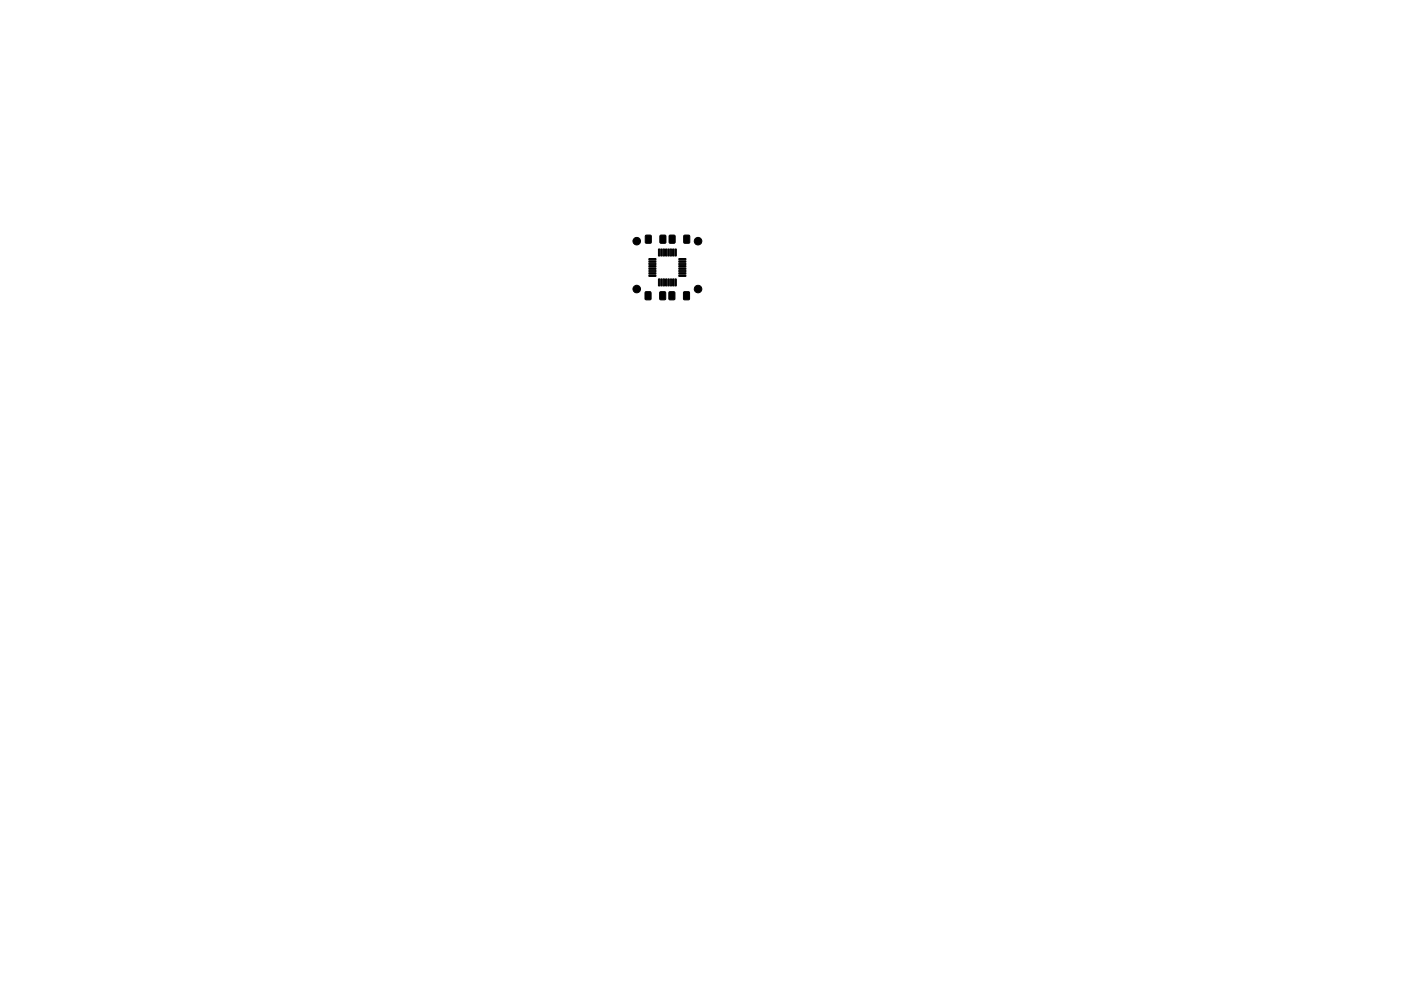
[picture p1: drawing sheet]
<svg xmlns="http://www.w3.org/2000/svg" width="297mm" height="210mm" viewBox="0 0 297 210" stroke-linecap="round" stroke-linejoin="round" font-family="sans-serif">
<g fill="#000" stroke="#000" stroke-width=".21">
<path d="M137.6 58.4l1.4-.1 .1 .3h-1.5zM137.6 57.9l1.4-.1 .1 .3h-1.5zM137.6 57.4l1.4-.1 .1 .3h-1.5zM137.6 56.9l1.4-.1 .1 .3h-1.5zM137.6 56.4l1.4-.1 .1 .3h-1.5zM137.6 55.9l1.4-.1 .1 .3h-1.5zM137.6 55.4l1.4-.1 .1 .3h-1.5zM137.6 54.9l1.4-.1 .1 .3h-1.5zM136.9 49.9h1.1v1.7h-1.1zM139.6 52.8l.3 .1-.1 1.4-.2-.1zM139.6 59.2h.3l-.1 1.5-.2-.1zM140.1 52.8l.3 .1-.1 1.4-.2-.1z"/>
<path d="M140.1 59.2h.3l-.1 1.5-.2-.1zM140.6 52.8l.3 .1-.1 1.4-.2-.1zM140.6 59.2h.3l-.1 1.5-.2-.1zM141.1 52.8l.3 .1-.1 1.4-.2-.1zM141.1 59.2h.3l-.1 1.5-.2-.1zM140 49.9h1.1v1.7h-1.1zM141.6 52.8l.3 .1-.1 1.4-.2-.1zM141.6 59.2h.3l-.1 1.5-.2-.1zM142.1 52.8l.3 .1-.1 1.4-.2-.1zM142.1 59.2h.3l-.1 1.5-.2-.1zM142.6 52.8l.3 .1-.1 1.4-.2-.1zM142.6 59.2h.3l-.1 1.5-.2-.1z"/>
<path d="M143.1 52.8l.3 .1-.1 1.4-.2-.1zM143.1 59.2h.3l-.1 1.5-.2-.1zM141.9 49.9h1.2v1.7h-1.2zM143.9 54.9l1.4-.1 .1 .3h-1.4zM143.9 55.4l1.4-.1 .1 .3h-1.4zM143.9 55.9l1.4-.1 .1 .3h-1.4zM143.9 56.4l1.4-.1 .1 .3h-1.4zM143.9 56.9l1.4-.1 .1 .3h-1.4zM143.9 57.4l1.4-.1 .1 .3h-1.4zM143.9 57.9l1.4-.1 .1 .3h-1.4zM143.9 58.4l1.4-.1 .1 .3h-1.4zM145 49.9h1.2v1.7h-1.2z"/>
<path d="M136.8 61.9h1.2v1.7h-1.2zM139.9 61.9h1.2v1.7h-1.2zM141.9 61.9h1.1v1.7h-1.1zM145 61.9h1.1v1.7h-1.1z"/>
<circle cx="135" cy="51.2" r=".8"/>
<circle cx="148" cy="51.2" r=".8"/>
<circle cx="135" cy="61.3" r=".8"/>
<circle cx="148" cy="61.3" r=".8"/>
</g>
</svg>
